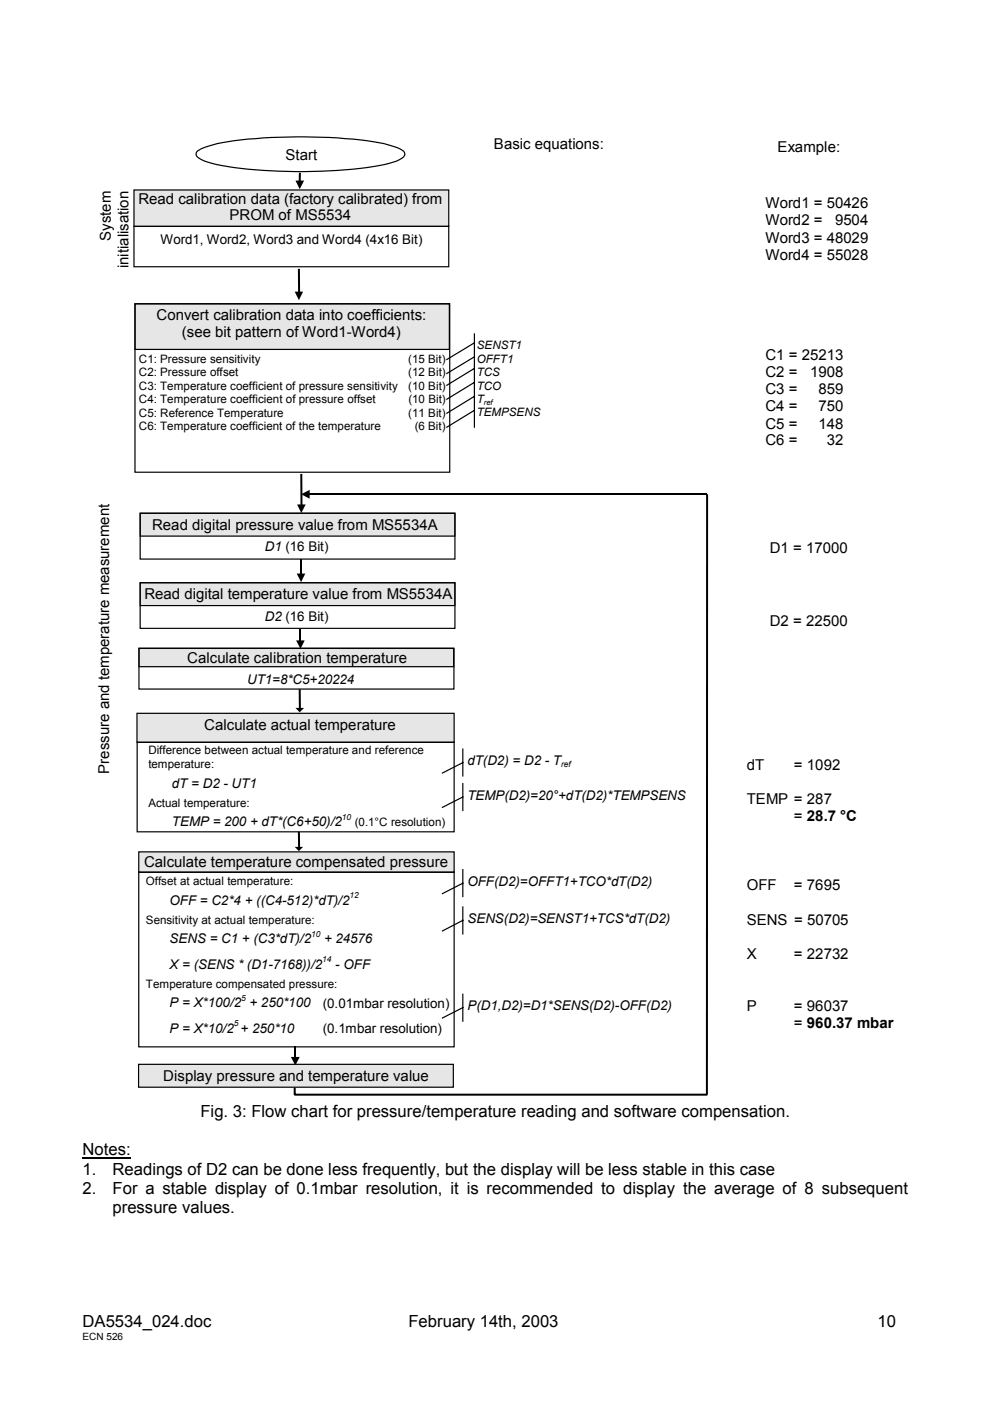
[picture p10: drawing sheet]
<svg xmlns="http://www.w3.org/2000/svg" width="210mm" height="297mm" viewBox="0 0 210 297" stroke-linecap="round" stroke-linejoin="round" font-family="sans-serif">
<defs><g id="words">
<g font-size="3.5">
<text x="42.5" y="236.9">Fig. 3: Flow chart for pressure/temperature reading and software compensation.</text>
<text x="17.5" y="245">Notes:</text>
<text x="17.5" y="249">1.</text>
<text x="23.9" y="249">Readings of D2 can be done less frequently, but the display will be less stable in this case</text>
<text x="17.5" y="253.1">2.</text>
<text x="23.9" y="257.2">pressure values.</text>
<text x="23.9" y="253.1">For a stable display of 0.1mbar resolution, it is recommended to display the average of 8 subsequent</text>
<text x="17.5" y="281.3">DA5534_024.doc</text>
<text x="86.6" y="281.3">February 14th, 2003</text>
<text x="186.1" y="281.3">10</text>
</g>
<g font-size="3.2">
<text x="60.5" y="33.8">Start</text>
<text x="104.7" y="31.5">Basic equations:</text>
<text x="164.9" y="32.2">Example:</text>
<text x="29.3" y="43.2">Read calibration data (factory calibrated) from</text>
<text x="48.7" y="46.7">PROM of MS5534</text>
<text x="162.3" y="44.2">Word1 = 50426</text>
<text x="162.3" y="47.8">Word2 =</text>
<text x="177.1" y="47.8">9504</text>
<text x="23.5" y="51.1" transform="rotate(-90 23.5 51.1)">System</text>
<text x="162.3" y="51.5">Word3 = 48029</text>
<text x="27.2" y="56.9" transform="rotate(-90 27.2 56.9)">initialisation</text>
<text x="162.3" y="55">Word4 = 55028</text>
<text x="33.2" y="67.9">Convert calibration data into coefficients:</text>
<text x="38.6" y="71.4">(see bit pattern of Word1-Word4)</text>
<text x="162.3" y="76.3">C1 = 25213</text>
<text x="162.3" y="79.9">C2 =</text>
<text x="162.3" y="83.6">C3 =</text>
<text x="171.8" y="79.9">1908</text>
<text x="173.5" y="83.6">859</text>
<text x="162.3" y="87.2">C4 =</text>
<text x="173.5" y="87.2">750</text>
<text x="162.3" y="90.9">C5 =</text>
<text x="162.3" y="94.4">C6 =</text>
<text x="173.5" y="90.9">148</text>
<text x="175.3" y="94.4">32</text>
<text x="32.3" y="112.4">Read digital pressure value from MS5534A</text>
<text x="163.2" y="117.3">D1 = 17000</text>
<text x="30.6" y="127.1">Read digital temperature value from MS5534A</text>
<text x="163.2" y="132.7">D2 = 22500</text>
<text x="39.7" y="140.5">Calculate calibration temperature</text>
<text x="43.3" y="154.7">Calculate actual temperature</text>
<text x="23.1" y="164.1" transform="rotate(-90 23.1 164.1)">Pressure and temperature measurement</text>
<text x="158.3" y="163.2">dT</text>
<text x="168.3" y="163.2">= 1092</text>
<text x="158.3" y="170.5">TEMP = 287</text>
<text x="168.3" y="174.1">= 28.7 °C</text>
<text x="30.6" y="183.9">Calculate temperature compensated pressure</text>
<text x="158.3" y="188.8">OFF</text>
<text x="168.3" y="188.8">= 7695</text>
<text x="158.3" y="196">SENS = 50705</text>
<text x="158.3" y="203.4">X</text>
<text x="168.3" y="203.4">= 22732</text>
<text x="158.3" y="214.3">P</text>
<text x="168.3" y="214.3">= 96037</text>
<text x="168.3" y="218">= 960.37 mbar</text>
<text x="34.6" y="229.2">Display pressure and temperature value</text>
</g>
<g font-size="2.8">
<text x="34" y="51.7">Word1, Word2, Word3 and Word4 (4x16 Bit)</text>
<text x="56.1" y="116.9">D1 (16 Bit)</text>
<text x="56.1" y="131.7">D2 (16 Bit)</text>
<text x="52.4" y="145">UT1=8*C5+20224</text>
<text x="36.4" y="167">dT = D2 - UT1</text>
<text x="99.1" y="162.3">dT(D2) = D2 - T</text>
<text x="99.1" y="169.6">TEMP(D2)=20°+dT(D2)*TEMPSENS</text>
<text x="36.4" y="175.2">TEMP = 200 + dT*(C6+50)/2</text>
<text x="35.9" y="191.8">OFF = C2*4 + ((C4-512)*dT)/2</text>
<text x="99.1" y="187.9">OFF(D2)=OFFT1+TCO*dT(D2)</text>
<text x="99.1" y="195.8">SENS(D2)=SENST1+TCS*dT(D2)</text>
<text x="35.9" y="200">SENS = C1 + (C3*dT)/2</text>
<text x="68.7" y="200">+ 24576</text>
<text x="35.9" y="205.4">X = (SENS * (D1-7168))/2</text>
<text x="71.1" y="205.4">- OFF</text>
<text x="35.9" y="213.6">P = X*100/2 + 250*100</text>
<text x="68.5" y="213.6">(0.01mbar resolution)</text>
<text x="99.1" y="214.2">P(D1,D2)=D1*SENS(D2)-OFF(D2)</text>
<text x="35.9" y="218.9">P = X*10/2 + 250*10</text>
<text x="68.5" y="219">(0.1mbar resolution)</text>
</g>
<g font-size="2.5">
<text x="29.5" y="77">C1: Pressure sensitivity</text>
<text x="86.6" y="77">(15 Bit)</text>
<text x="101.1" y="74.1">SENST1</text>
<text x="101.1" y="76.9">OFFT1</text>
<text x="29.5" y="79.8">C2: Pressure offset</text>
<text x="29.5" y="82.7">C3: Temperature coefficient of pressure sensitivity</text>
<text x="86.6" y="79.8">(12 Bit)</text>
<text x="86.6" y="82.7">(10 Bit)</text>
<text x="101.1" y="79.8">TCS</text>
<text x="101.1" y="82.6">TCO</text>
<text x="29.5" y="85.5">C4: Temperature coefficient of pressure offset</text>
<text x="29.5" y="88.4">C5: Reference Temperature</text>
<text x="86.6" y="88.4">(11 Bit)</text>
<text x="86.6" y="85.5">(10 Bit)</text>
<text x="101.1" y="85.4">T</text>
<text x="101.1" y="88.2">TEMPSENS</text>
<text x="29.5" y="91.2">C6: Temperature coefficient of the temperature</text>
<text x="87.9" y="91.2">(6 Bit)</text>
<text x="31.5" y="160">Difference between actual temperature and reference</text>
<text x="31.5" y="162.8">temperature:</text>
<text x="31.5" y="171">Actual temperature:</text>
<text x="75.2" y="175.2">(0.1°C resolution)</text>
<text x="30.9" y="187.6">Offset at actual temperature:</text>
<text x="30.9" y="195.8">Sensitivity at actual temperature:</text>
<text x="30.9" y="209.4">Temperature compensated pressure:</text>
</g>
<text font-size="2.1" x="17.5" y="284.1">ECN 526</text>
<g font-size="1.8">
<text x="119" y="162.6">ref</text>
<text x="72.5" y="173.8">10</text>
<text x="74.1" y="190.4">12</text>
<text x="66" y="198.6">10</text>
<text x="68.3" y="204">14</text>
<text x="51.1" y="212.2">5</text>
<text x="49.6" y="217.6">5</text>
</g>
<text font-size="1.6" x="102.6" y="85.8">ref</text>
</g></defs>
<path d="M100.4 72.8l-5.7 3.4M100.4 75.8l-5.7 3.4M100.4 78.2l-5.7 3.5M100.6 70.8v19.8M100.4 84.1l-5.7 3.5M100.4 81.2l-5.7 3.4M100.4 87.1l-5.7 3.5" fill="none" stroke="#000" stroke-width=".25"/>
<path d="M63.4 36.6h.4v1.9h-.5zM63.2 57h.4v5h-.4zM63.7 100.5h.4v6.7h-.4zM62.3 230.6h.4v1.5h-.2l.2-.1v.1l-.2-.2h87.5v.4h-87.5l-.2-.2zM149.7 104.8h.4v127.3h-.4z" fill="#000"/>
<path d="M62.7 38.3h1.8l-1 1.8zM62.5 61.8h1.8l-.9 1.8zM63 107h1.8l-.9 1.8zM63.8 104.8l1.9-.9v1.8zM62.8 135.8h1.8l-.9 1.8zM62.9 121.6h1.8l-.9 1.8zM61.7 224.1h1.8l-.9 1.8z" fill="#000"/>
<path d="M63.8 118.5v3.3M65.4 104.8h84.5M63.7 133.4v2.6M62.6 221.8v2.5" fill="none" stroke="#000" stroke-width=".42"/>
<path d="M41.8 32.1a18.4 18.4 0 0 1 7.9-2.3 113.4 113.4 0 0 1 31.7 .7l2.7 .8a2.41 2.41 0 0 1 1.8 1.4 3.1 3.1 0 0 1-2.6 1.7 81.5 81.5 0 0 1-22.3 1.9 70.8 70.8 0 0 1-16.9-1.9l-.8-.3a2.64 2.64 0 0 1-1.7-1.4z" fill-rule="evenodd" fill="#fff" stroke="#000" stroke-width=".25"/>
<path d="M28.6 64.4h66.7v9.7h-66.7z" fill-rule="evenodd" fill="#e6e6e6" stroke="#000" stroke-width=".25"/>
<path d="M28.6 64.4h66.8v35.7h-66.8z" fill="none" stroke="#000" stroke-width=".25"/>
<path d="M28.4 40.3h66.7v7.7h-66.7z" fill-rule="evenodd" fill="#e6e6e6" stroke="#000" stroke-width=".25"/>
<path d="M28.4 48h66.7v8.6h-66.7z" fill="none" stroke="#000" stroke-width=".25"/>
<path d="M29.7 108.8h66.8v4.9h-66.8z" fill-rule="evenodd" fill="#e6e6e6" stroke="#000" stroke-width=".25"/>
<path d="M29.7 108.8h66.8v9.7h-66.8z" fill="none" stroke="#000" stroke-width=".25"/>
<path d="M29.7 123.5h66.8v4.9h-66.8z" fill-rule="evenodd" fill="#e6e6e6" stroke="#000" stroke-width=".25"/>
<path d="M29.7 123.5h66.8v9.7h-66.8z" fill="none" stroke="#000" stroke-width=".25"/>
<g fill="#e6e6e6" stroke="#000" stroke-width=".25">
<path d="M29.4 225.7h66.7v4.8h-66.7z" fill-rule="evenodd"/>
<path d="M29.5 137.5h66.7v3.9h-66.7z" fill-rule="evenodd"/>
<path d="M29.4 180.6h66.9v4.3h-66.9z" fill-rule="evenodd"/>
</g>
<path d="M29.5 137.4h66.7v8.7h-66.7zM29.4 184.9h66.9v37.1h-66.9z" fill="none" stroke="#000" stroke-width=".25"/>
<path d="M63.3 146.1h.5v4.2h-.4zM63.2 176.4h.4v3.3h-.4z" fill="#000"/>
<path d="M62.7 150.1h1.8l-1 .9zM62.5 179.6h1.8l-.9 .8z" fill="#000"/>
<path d="M29 151.2h67.3v6.2h-67.3z" fill-rule="evenodd" fill="#e6e6e6" stroke="#000" stroke-width=".25"/>
<path d="M29.1 157.4h67.2v19h-67.2zM98.1 158.8v5.7M98.1 161.7l-4.3 2.2M98.1 166.1v5.8M98.1 169l-4.3 2.2M98.1 184.4v5.7M98.1 192.3v5.7M98.1 187.3l-4.3 2.2M98.1 195.1l-4.3 2.3M98.1 210.8v5.7M98.1 213.6l-4.3 2.2M17.5 245.5h10.2" fill="none" stroke="#000" stroke-width=".25"/>
<use href="#words"/>
</svg>
